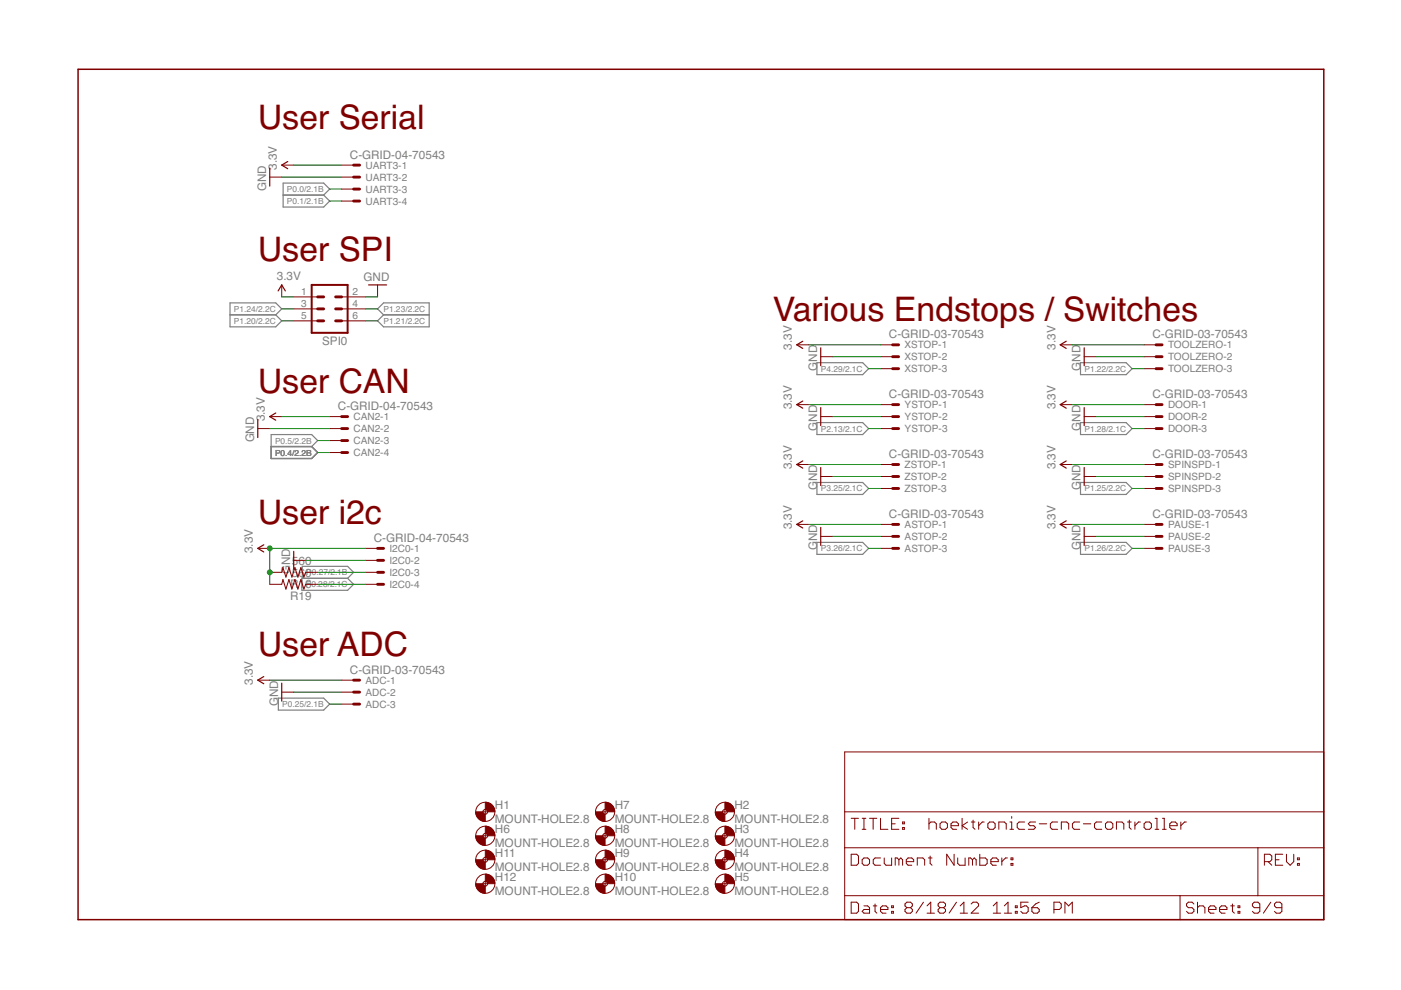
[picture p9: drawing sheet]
<svg xmlns="http://www.w3.org/2000/svg" width="297mm" height="210mm" viewBox="0 0 297 210" stroke-linecap="round" stroke-linejoin="round" font-family="sans-serif">
<defs><g id="words">
<g font-size="7.2" fill="#800000">
<text x="54.6" y="27.4">User Serial</text>
<text x="54.6" y="55.3">User SPI</text>
<text x="163.8" y="68">Various Endstops / Switches</text>
<text x="54.6" y="83.3">User CAN</text>
<text x="54.6" y="111.2">User i2c</text>
<text x="54.6" y="139.1">User ADC</text>
</g>
<g font-size="2.5" fill="#808080">
<text x="74.2" y="33.6">C-GRID-04-70543</text>
<text x="56.4" y="40.5" transform="rotate(-90 56.4 40.5)">GND</text>
<text x="58.7" y="36" transform="rotate(-90 58.7 36)">3.3V</text>
<text x="58.7" y="59.4">3.3V</text>
<text x="77.1" y="59.6">GND</text>
<text x="188.5" y="71.7">C-GRID-03-70543</text>
<text x="244.4" y="71.7">C-GRID-03-70543</text>
<text x="68.3" y="73.1">SPI0</text>
<text x="167.9" y="74.1" transform="rotate(-90 167.9 74.1)">3.3V</text>
<text x="173.2" y="76.7" transform="rotate(-90 173.2 76.7)">ND</text>
<text x="223.8" y="74.1" transform="rotate(-90 223.8 74.1)">3.3V</text>
<text x="229.1" y="76.7" transform="rotate(-90 229.1 76.7)">ND</text>
<text x="173.2" y="78.6" transform="rotate(-90 173.2 78.6)">G</text>
<text x="229.1" y="78.6" transform="rotate(-90 229.1 78.6)">G</text>
<text x="56.2" y="89.4" transform="rotate(-90 56.2 89.4)">3.3V</text>
<text x="71.7" y="86.9">C-GRID-04-70543</text>
<text x="167.9" y="86.8" transform="rotate(-90 167.9 86.8)">3.3V</text>
<text x="173.2" y="89.4" transform="rotate(-90 173.2 89.4)">ND</text>
<text x="188.5" y="84.4">C-GRID-03-70543</text>
<text x="223.8" y="86.8" transform="rotate(-90 223.8 86.8)">3.3V</text>
<text x="229.1" y="89.4" transform="rotate(-90 229.1 89.4)">ND</text>
<text x="244.4" y="84.4">C-GRID-03-70543</text>
<text x="53.9" y="93.8" transform="rotate(-90 53.9 93.8)">GND</text>
<text x="173.2" y="91.3" transform="rotate(-90 173.2 91.3)">G</text>
<text x="229.1" y="91.3" transform="rotate(-90 229.1 91.3)">G</text>
<text x="167.9" y="99.5" transform="rotate(-90 167.9 99.5)">3.3V</text>
<text x="188.5" y="97.1">C-GRID-03-70543</text>
<text x="223.8" y="99.5" transform="rotate(-90 223.8 99.5)">3.3V</text>
<text x="244.4" y="97.1">C-GRID-03-70543</text>
<text x="173.2" y="104" transform="rotate(-90 173.2 104)">G</text>
<text x="173.2" y="102.1" transform="rotate(-90 173.2 102.1)">ND</text>
<text x="229.1" y="104" transform="rotate(-90 229.1 104)">G</text>
<text x="229.1" y="102.1" transform="rotate(-90 229.1 102.1)">ND</text>
<text x="167.9" y="112.2" transform="rotate(-90 167.9 112.2)">3.3V</text>
<text x="188.5" y="109.8">C-GRID-03-70543</text>
<text x="223.8" y="112.2" transform="rotate(-90 223.8 112.2)">3.3V</text>
<text x="244.4" y="109.8">C-GRID-03-70543</text>
<text x="53.6" y="117.3" transform="rotate(-90 53.6 117.3)">3.3V</text>
<text x="61.9" y="119.8">560</text>
<text x="79.3" y="114.9">C-GRID-04-70543</text>
<text x="173.2" y="116.7" transform="rotate(-90 173.2 116.7)">G</text>
<text x="173.2" y="114.8" transform="rotate(-90 173.2 114.8)">ND</text>
<text x="229.1" y="116.7" transform="rotate(-90 229.1 116.7)">G</text>
<text x="229.1" y="114.8" transform="rotate(-90 229.1 114.8)">ND</text>
<text x="61.5" y="124.6">R1</text>
<text x="61.5" y="121.8" transform="rotate(-90 61.5 121.8)">GND</text>
<text x="61.9" y="122.4">56</text>
<text x="64.7" y="122.4">0</text>
<text x="64.7" y="124.6">6</text>
<text x="61.5" y="127.2">R19</text>
<text x="74.2" y="142.8">C-GRID-03-70543</text>
<text x="53.6" y="145.2" transform="rotate(-90 53.6 145.2)">3.3V</text>
<text x="59" y="149.7" transform="rotate(-90 59 149.7)">GND</text>
<text x="104.9" y="171.5">H1</text>
<text x="130.3" y="171.5">H7</text>
<text x="155.7" y="171.5">H2</text>
<text x="104.9" y="174.6">MOUNT-HOLE2.8</text>
<text x="104.9" y="179.7">MOUNT-HOLE2.8</text>
<text x="104.9" y="176.6">H6</text>
<text x="130.3" y="174.6">MOUNT-HOLE2.8</text>
<text x="130.3" y="179.7">MOUNT-HOLE2.8</text>
<text x="130.3" y="176.6">H8</text>
<text x="155.7" y="174.6">MOUNT-HOLE2.8</text>
<text x="155.7" y="179.7">MOUNT-HOLE2.8</text>
<text x="155.7" y="176.6">H3</text>
<text x="104.9" y="184.8">MOUNT-HOLE2.8</text>
<text x="104.9" y="181.7">H11</text>
<text x="130.3" y="184.8">MOUNT-HOLE2.8</text>
<text x="130.3" y="181.7">H9</text>
<text x="155.7" y="184.8">MOUNT-HOLE2.8</text>
<text x="155.7" y="181.7">H4</text>
<text x="104.9" y="189.8">MOUNT-HOLE2.8</text>
<text x="104.9" y="186.8">H12</text>
<text x="130.3" y="189.8">MOUNT-HOLE2.8</text>
<text x="130.3" y="186.8">H10</text>
<text x="155.7" y="189.8">MOUNT-HOLE2.8</text>
<text x="155.7" y="186.8">H5</text>
</g>
<g font-size="2.1" fill="#808080">
<text x="77.5" y="35.8">UART3-1</text>
<text x="77.5" y="38.3">UART3-2</text>
<text x="77.5" y="40.9">UART3-3</text>
<text x="77.5" y="43.4">UART3-4</text>
<text x="63.8" y="62.6">1</text>
<text x="63.8" y="65.1">3</text>
<text x="74.8" y="62.6">2</text>
<text x="74.8" y="65.1">4</text>
<text x="63.8" y="67.7">5</text>
<text x="74.8" y="67.7">6</text>
<text x="191.8" y="73.9">XSTOP-1</text>
<text x="191.8" y="76.4">XSTOP-2</text>
<text x="247.7" y="73.9">TOOLZERO-1</text>
<text x="247.7" y="76.4">TOOLZERO-2</text>
<text x="191.8" y="78.9">XSTOP-3</text>
<text x="247.7" y="78.9">TOOLZERO-3</text>
<text x="75" y="89.1">CAN2-1</text>
<text x="191.8" y="86.6">YSTOP-1</text>
<text x="191.8" y="89.1">YSTOP-2</text>
<text x="247.7" y="86.6">DOOR-1</text>
<text x="247.7" y="89.1">DOOR-2</text>
<text x="75" y="91.6">CAN2-2</text>
<text x="75" y="94.2">CAN2-3</text>
<text x="191.8" y="91.6">YSTOP-3</text>
<text x="247.7" y="91.6">DOOR-3</text>
<text x="75" y="96.7">CAN2-4</text>
<text x="191.8" y="99.3">ZSTOP-1</text>
<text x="191.8" y="101.8">ZSTOP-2</text>
<text x="247.7" y="99.3">SPINSPD-1</text>
<text x="247.7" y="101.8">SPINSPD-2</text>
<text x="191.8" y="104.3">ZSTOP-3</text>
<text x="247.7" y="104.3">SPINSPD-3</text>
<text x="191.8" y="112">ASTOP-1</text>
<text x="247.7" y="112">PAUSE-1</text>
<text x="82.6" y="117">I2C0-1</text>
<text x="82.6" y="119.6">I2C0-2</text>
<text x="191.8" y="114.5">ASTOP-2</text>
<text x="191.8" y="117">ASTOP-3</text>
<text x="247.7" y="114.5">PAUSE-2</text>
<text x="247.7" y="117">PAUSE-3</text>
<text x="82.6" y="122.1">I2C0-3</text>
<text x="82.6" y="124.6">I2C0-4</text>
<text x="77.5" y="145">ADC-1</text>
<text x="77.5" y="147.5">ADC-2</text>
<text x="77.5" y="150">ADC-3</text>
</g>
<g font-size="1.8" fill="#808080">
<text x="60.8" y="40.7">P0.0/2.1B</text>
<text x="60.8" y="43.3">P0.1/2.1B</text>
<text x="49.6" y="68.7">P1.20/2.2C</text>
<text x="49.6" y="66.1">P1.24/2.2C</text>
<text x="81.3" y="66.1">P1.23/2.2C</text>
<text x="81.3" y="68.7">P1.21/2.2C</text>
<text x="174" y="78.8">P4.29/2.1C</text>
<text x="229.9" y="78.8">P1.22/2.2C</text>
<text x="58.3" y="94">P0.5/2.2B</text>
<text x="174" y="91.5">P2.13/2.1C</text>
<text x="229.9" y="91.5">P1.28/2.1C</text>
<text x="58.3" y="96.6">P0.4/2.2B</text>
<text x="174" y="104.2">P3.25/2.1C</text>
<text x="229.9" y="104.2">P1.25/2.2C</text>
<text x="174" y="116.9">P3.26/2.1C</text>
<text x="229.9" y="116.9">P1.26/2.2C</text>
<text x="64.8" y="124.5">P0.28/2.1C</text>
<text x="64.9" y="122">P0.27/2.1B</text>
<text x="59.9" y="149.9">P0.25/2.1B</text>
</g>
</g></defs>
<g fill="#808080" stroke="#808080" stroke-width=".25">
<path d="M69.9 40.1l-1.3 1.3z"/>
<path d="M60 41.4h8.6z"/>
<path d="M68.6 38.8l1.3 1.3z"/>
<path d="M60 38.8h8.6z"/>
<path d="M60 38.8v2.6z"/>
<path d="M69.9 42.6l-1.3 1.3z"/>
<path d="M60 43.9h8.6z"/>
<path d="M68.6 41.4l1.3 1.2z"/>
<path d="M60 41.4v2.5z"/>
<path d="M69.9 149.3l-1.3 1.3z"/>
<path d="M59 150.6h9.6z"/>
<path d="M68.6 148l1.3 1.3z"/>
<path d="M59 148h9.6z"/>
<path d="M59 148v2.6z"/>
<path d="M75 121.3l-1.3 1.3z"/>
<path d="M64.1 122.6h9.6z"/>
<path d="M73.7 120.1l1.3 1.2z"/>
<path d="M64.1 120.1h9.6z"/>
<path d="M64.1 120.1v2.5z"/>
<path d="M75 123.9l-1.3 1.3z"/>
<path d="M64 125.2h9.7z"/>
<path d="M73.7 122.6l1.3 1.3z"/>
<path d="M64 122.6h9.7z"/>
<path d="M64 122.6v2.6z"/>
<path d="M67.4 95.9l-1.3 1.3z"/>
<path d="M57.5 97.2h8.6z"/>
<path d="M66.1 94.7l1.3 1.2z"/>
<path d="M57.5 94.7h8.6z"/>
<path d="M57.5 94.7v2.5z"/>
<path d="M67.4 93.4l-1.3 1.3z"/>
<path d="M66.1 92.1l1.3 1.3z"/>
<path d="M57.5 92.1h8.6z"/>
<path d="M57.5 92.1v2.6z"/>
<path d="M59.7 68l-1.2 1.3z"/>
<path d="M48.8 69.3h9.7z"/>
<path d="M58.5 66.8l1.2 1.2z"/>
<path d="M48.8 66.8h9.7z"/>
<path d="M48.8 66.8v2.5z"/>
<path d="M80.1 65.5l1.2-1.3z"/>
<path d="M81.3 64.2h9.7z"/>
<path d="M80.1 65.5l1.2 1.3z"/>
<path d="M81.3 66.8h9.7z"/>
<path d="M91 64.2v2.6z"/>
<path d="M80.1 68l1.2-1.2z"/>
<path d="M80.1 68l1.2 1.3z"/>
<path d="M81.3 69.3h9.7z"/>
<path d="M91 66.8v2.5z"/>
<path d="M59.7 65.5l-1.2 1.3z"/>
<path d="M58.5 64.2l1.2 1.3z"/>
<path d="M48.8 64.2h9.7z"/>
<path d="M48.8 64.2v2.6z"/>
<path d="M184.2 90.9l-1.3 1.2z"/>
<path d="M173.2 92.1h9.7z"/>
<path d="M182.9 89.6l1.3 1.3z"/>
<path d="M173.2 89.6h9.7z"/>
<path d="M173.2 89.6v2.5z"/>
<path d="M184.2 78.2l-1.3 1.2z"/>
<path d="M173.2 79.4h9.7z"/>
<path d="M182.9 76.9l1.3 1.3z"/>
<path d="M173.2 76.9h9.7z"/>
<path d="M173.2 76.9v2.5z"/>
<path d="M184.2 116.3l-1.3 1.2z"/>
<path d="M173.2 117.5h9.7z"/>
<path d="M182.9 115l1.3 1.3z"/>
<path d="M173.2 115h9.7z"/>
<path d="M173.2 115v2.5z"/>
<path d="M184.2 103.6l-1.3 1.2z"/>
<path d="M173.2 104.8h9.7z"/>
<path d="M182.9 102.3l1.3 1.3z"/>
<path d="M173.2 102.3h9.7z"/>
<path d="M173.2 102.3v2.5z"/>
<path d="M240 90.9l-1.2 1.2z"/>
<path d="M229.1 92.1h9.7z"/>
<path d="M238.8 89.6l1.2 1.3z"/>
<path d="M229.1 89.6h9.7z"/>
<path d="M229.1 89.6v2.5z"/>
<path d="M240 78.2l-1.2 1.2z"/>
<path d="M229.1 79.4h9.7z"/>
<path d="M238.8 76.9l1.2 1.3z"/>
<path d="M229.1 76.9h9.7z"/>
<path d="M229.1 76.9v2.5z"/>
<path d="M240 116.3l-1.2 1.2z"/>
<path d="M229.1 117.5h9.7z"/>
<path d="M238.8 115l1.2 1.3z"/>
<path d="M229.1 115h9.7z"/>
<path d="M229.1 115v2.5z"/>
<path d="M240 103.6l-1.2 1.2z"/>
<path d="M229.1 104.8h9.7z"/>
<path d="M238.8 102.3l1.2 1.3z"/>
<path d="M229.1 102.3h9.7z"/>
<path d="M229.1 102.3v2.5z"/>
</g>
<g fill="#800000" stroke="#800000" stroke-width=".32">
<path d="M16.6 14.7v180.3z"/>
<path d="M16.6 195h264.1z"/>
<path d="M280.7 14.7v180.3z"/>
<path d="M16.6 14.7h264.1z"/>
</g>
<g fill="#800000" stroke="#800000" stroke-width=".21">
<path d="M179.1 195h71.1z"/>
<path d="M266.7 179.7h14z"/>
<path d="M179.1 189.9v5.1z"/>
<path d="M180.5 191.3v2.3z"/>
<path d="M180.5 193.6h1.1z"/>
<path d="M181.6 193.6l.4-.4z"/>
<path d="M182 191.7v1.5z"/>
<path d="M181.6 191.3l.4 .4z"/>
<path d="M180.5 191.3h1.1z"/>
<path d="M183.2 192.1h.8z"/>
<path d="M184 192.1l.4 .3z"/>
<path d="M184.4 192.4v1.2z"/>
<path d="M183.2 193.6h1.2z"/>
<path d="M182.8 193.2l.4 .4z"/>
<path d="M183.2 192.8l-.4 .4z"/>
<path d="M183.2 192.8h1.2z"/>
<path d="M185.5 191.7v1.5z"/>
<path d="M185.5 193.2l.4 .4z"/>
<path d="M185.1 192.1h.8z"/>
<path d="M187.1 193.6h.8z"/>
<path d="M186.7 193.2l.4 .4z"/>
<path d="M186.7 192.4v.8z"/>
<path d="M186.7 192.4l.4-.3z"/>
<path d="M187.1 192.1h.8z"/>
<path d="M187.9 192.1l.4 .3z"/>
<path d="M188.3 192.4v.4z"/>
<path d="M186.7 192.8h1.6z"/>
<path d="M189 192.1h.4z"/>
<path d="M189.4 192.1v.3z"/>
<path d="M189 192.4h.4z"/>
<path d="M189 192.1v.3z"/>
<path d="M189 193.2h.4z"/>
<path d="M189.4 193.2v.4z"/>
<path d="M189 193.6h.4z"/>
<path d="M189 193.2v.4z"/>
<path d="M191.9 191.7l.4-.4z"/>
<path d="M192.3 191.3h.8z"/>
<path d="M193.1 191.3l.3 .4z"/>
<path d="M193.4 191.7v.4z"/>
<path d="M193.4 192.1l-.3 .3z"/>
<path d="M193.1 192.4l.3 .4z"/>
<path d="M193.4 192.8v.4z"/>
<path d="M193.4 193.2l-.3 .4z"/>
<path d="M192.3 193.6h.8z"/>
<path d="M191.9 193.2l.4 .4z"/>
<path d="M191.9 192.8v.4z"/>
<path d="M191.9 192.8l.4-.4z"/>
<path d="M191.9 192.1l.4 .3z"/>
<path d="M191.9 191.7v.4z"/>
<path d="M192.3 192.4h.8z"/>
<path d="M195.8 191.3l-1.6 2.3z"/>
<path d="M196.6 192.1l.7-.8z"/>
<path d="M197.3 191.3v2.3z"/>
<path d="M196.6 193.6h1.5z"/>
<path d="M198.9 191.7l.4-.4z"/>
<path d="M199.3 191.3h.8z"/>
<path d="M200.1 191.3l.4 .4z"/>
<path d="M200.5 191.7v.4z"/>
<path d="M200.1 192.4l.4-.3z"/>
<path d="M200.1 192.4l.4 .4z"/>
<path d="M200.5 192.8v.4z"/>
<path d="M200.1 193.6l.4-.4z"/>
<path d="M199.3 193.6h.8z"/>
<path d="M198.9 193.2l.4 .4z"/>
<path d="M198.9 192.8v.4z"/>
<path d="M198.9 192.8l.4-.4z"/>
<path d="M198.9 192.1l.4 .3z"/>
<path d="M198.9 191.7v.4z"/>
<path d="M199.3 192.4h.8z"/>
<path d="M202.8 191.3l-1.6 2.3z"/>
<path d="M203.6 192.1l.8-.8z"/>
<path d="M204.4 191.3v2.3z"/>
<path d="M203.6 193.6h1.5z"/>
<path d="M205.9 193.6h1.6z"/>
<path d="M205.9 193.6l1.6-1.5z"/>
<path d="M207.5 191.7v.4z"/>
<path d="M207.1 191.3l.4 .4z"/>
<path d="M206.3 191.3h.8z"/>
<path d="M205.9 191.7l.4-.4z"/>
<path d="M210.6 192.1l.8-.8z"/>
<path d="M211.4 191.3v2.3z"/>
<path d="M210.6 193.6h1.6z"/>
<path d="M212.9 192.1l.8-.8z"/>
<path d="M213.7 191.3v2.3z"/>
<path d="M212.9 193.6h1.6z"/>
<path d="M215.3 192.1h.4z"/>
<path d="M215.7 192.1v.3z"/>
<path d="M215.3 192.4h.4z"/>
<path d="M215.3 192.1v.3z"/>
<path d="M215.3 193.2h.4z"/>
<path d="M215.7 193.2v.4z"/>
<path d="M215.3 193.6h.4z"/>
<path d="M215.3 193.2v.4z"/>
<path d="M216.4 191.3h1.6z"/>
<path d="M216.4 191.3v1.1z"/>
<path d="M216.4 192.4l.8-.3z"/>
<path d="M217.2 192.1h.4z"/>
<path d="M217.6 192.1l.4 .3z"/>
<path d="M218 192.4v.8z"/>
<path d="M217.6 193.6l.4-.4z"/>
<path d="M216.8 193.6h.8z"/>
<path d="M216.4 193.2l.4 .4z"/>
<path d="M219.6 191.7l.7-.4z"/>
<path d="M219.6 191.7l-.8 .7z"/>
<path d="M218.8 192.4v.8z"/>
<path d="M218.8 193.2l.4 .4z"/>
<path d="M219.2 193.6h.7z"/>
<path d="M219.9 193.6l.4-.4z"/>
<path d="M220.3 192.8v.4z"/>
<path d="M219.9 192.4l.4 .4z"/>
<path d="M218.8 192.4h1.1z"/>
<path d="M223.5 191.3v2.3z"/>
<path d="M223.5 191.3h1.1z"/>
<path d="M224.6 191.3l.4 .4z"/>
<path d="M225 191.7v.7z"/>
<path d="M225 192.4l-.4 .4z"/>
<path d="M223.5 192.8h1.1z"/>
<path d="M225.8 191.3v2.3z"/>
<path d="M225.8 191.3l.8 .8z"/>
<path d="M226.6 192.1l.8-.8z"/>
<path d="M227.4 191.3v2.3z"/>
<path d="M179.1 189.9h71.1z"/>
<path d="M179.1 179.7v10.2z"/>
<path d="M280.7 179.7v10.2z"/>
<path d="M250.2 189.9v5.1z"/>
<path d="M250.2 189.9h16.5z"/>
<path d="M250.2 195h30.5z"/>
<path d="M252.7 191.3l.4 .4z"/>
<path d="M251.9 191.3h.8z"/>
<path d="M251.9 191.3l-.3 .4z"/>
<path d="M251.6 191.7v.4z"/>
<path d="M251.6 192.1l.3 .3z"/>
<path d="M251.9 192.4h.8z"/>
<path d="M252.7 192.4l.4 .4z"/>
<path d="M253.1 192.8v.4z"/>
<path d="M252.7 193.6l.4-.4z"/>
<path d="M251.9 193.6h.8z"/>
<path d="M251.6 193.2l.3 .4z"/>
<path d="M253.9 191.3v2.3z"/>
<path d="M253.9 192.4l.4-.3z"/>
<path d="M254.3 192.1h.8z"/>
<path d="M255.1 192.1l.4 .3z"/>
<path d="M255.5 192.4v1.2z"/>
<path d="M256.6 193.6h.8z"/>
<path d="M256.2 193.2l.4 .4z"/>
<path d="M256.2 192.4v.8z"/>
<path d="M256.2 192.4l.4-.3z"/>
<path d="M256.6 192.1h.8z"/>
<path d="M257.4 192.1l.4 .3z"/>
<path d="M257.8 192.4v.4z"/>
<path d="M256.2 192.8h1.6z"/>
<path d="M259 193.6h.8z"/>
<path d="M258.6 193.2l.4 .4z"/>
<path d="M258.6 192.4v.8z"/>
<path d="M258.6 192.4l.4-.3z"/>
<path d="M259 192.1h.8z"/>
<path d="M259.8 192.1l.3 .3z"/>
<path d="M260.1 192.4v.4z"/>
<path d="M258.6 192.8h1.5z"/>
<path d="M261.3 191.7v1.5z"/>
<path d="M261.3 193.2l.4 .4z"/>
<path d="M260.9 192.1h.8z"/>
<path d="M262.5 192.1h.4z"/>
<path d="M262.9 192.1v.3z"/>
<path d="M262.5 192.4h.4z"/>
<path d="M262.5 192.1v.3z"/>
<path d="M262.5 193.2h.4z"/>
<path d="M262.9 193.2v.4z"/>
<path d="M262.5 193.6h.4z"/>
<path d="M262.5 193.2v.4z"/>
<path d="M265.5 193.2l.4 .4z"/>
<path d="M265.9 193.6h.8z"/>
<path d="M266.7 193.6l.4-.4z"/>
<path d="M267.1 191.7v1.5z"/>
<path d="M266.7 191.3l.4 .4z"/>
<path d="M265.9 191.3h.8z"/>
<path d="M265.9 191.3l-.4 .4z"/>
<path d="M265.5 191.7v.4z"/>
<path d="M265.5 192.1l.4 .3z"/>
<path d="M265.9 192.4h1.2z"/>
<path d="M269.4 191.3l-1.5 2.3z"/>
<path d="M270.2 193.2l.4 .4z"/>
<path d="M270.6 193.6h.8z"/>
<path d="M271.4 193.6l.4-.4z"/>
<path d="M271.8 191.7v1.5z"/>
<path d="M271.4 191.3l.4 .4z"/>
<path d="M270.6 191.3h.8z"/>
<path d="M270.6 191.3l-.4 .4z"/>
<path d="M270.2 191.7v.4z"/>
<path d="M270.2 192.1l.4 .3z"/>
<path d="M270.6 192.4h1.2z"/>
<path d="M268.1 181.1v2.4z"/>
<path d="M268.1 181.1h1.1z"/>
<path d="M269.2 181.1l.4 .4z"/>
<path d="M269.6 181.5v.8z"/>
<path d="M269.6 182.3l-.4 .4z"/>
<path d="M268.1 182.7h1.1z"/>
<path d="M268.9 182.7l.7 .8z"/>
<path d="M270.4 181.1h1.6z"/>
<path d="M270.4 181.1v2.4z"/>
<path d="M270.4 183.5h1.6z"/>
<path d="M270.4 182.3h.8z"/>
<path d="M272.8 181.1v1.6z"/>
<path d="M272.8 182.7l.7 .8z"/>
<path d="M273.5 183.5l.8-.8z"/>
<path d="M274.3 181.1v1.6z"/>
<path d="M275.1 181.9h.4z"/>
<path d="M275.5 181.9v.4z"/>
<path d="M275.1 182.3h.4z"/>
<path d="M275.1 181.9v.4z"/>
<path d="M275.1 183.1h.4z"/>
<path d="M275.5 183.1v.4z"/>
<path d="M275.1 183.5h.4z"/>
<path d="M275.1 183.1v.4z"/>
<path d="M266.7 179.7v10.2z"/>
<path d="M179.1 179.7h87.6z"/>
<path d="M266.7 189.9h14z"/>
<path d="M280.7 189.9v5.1z"/>
<path d="M179.1 172.1v7.6z"/>
<path d="M179.1 159.4h101.6z"/>
<path d="M280.7 159.4v12.7z"/>
<path d="M179.1 172.1h101.6z"/>
<path d="M179.1 159.4v12.7z"/>
<path d="M280.7 172.1v7.6z"/>
<path d="M181.2 173.5v2.3z"/>
<path d="M180.5 173.5h1.5z"/>
<path d="M182.8 175.8h.8z"/>
<path d="M183.2 173.5v2.3z"/>
<path d="M182.8 173.5h.8z"/>
<path d="M185.1 173.5v2.3z"/>
<path d="M184.4 173.5h1.5z"/>
<path d="M186.7 173.5v2.3z"/>
<path d="M186.7 175.8h1.6z"/>
<path d="M189 173.5h1.6z"/>
<path d="M189 173.5v2.3z"/>
<path d="M189 175.8h1.6z"/>
<path d="M189 174.7h.8z"/>
<path d="M191.4 174.3h.3z"/>
<path d="M191.7 174.3v.4z"/>
<path d="M191.4 174.7h.3z"/>
<path d="M191.4 174.3v.4z"/>
<path d="M191.4 175.5h.3z"/>
<path d="M191.7 175.5v.3z"/>
<path d="M191.4 175.8h.3z"/>
<path d="M191.4 175.5v.3z"/>
<path d="M180.5 181.1v2.4z"/>
<path d="M180.5 183.5h1.1z"/>
<path d="M181.6 183.5l.4-.4z"/>
<path d="M182 181.5v1.6z"/>
<path d="M181.6 181.1l.4 .4z"/>
<path d="M180.5 181.1h1.1z"/>
<path d="M183.2 183.5h.8z"/>
<path d="M184 183.5l.4-.4z"/>
<path d="M184.4 182.3v.8z"/>
<path d="M184 181.9l.4 .4z"/>
<path d="M183.2 181.9h.8z"/>
<path d="M183.2 181.9l-.4 .4z"/>
<path d="M182.8 182.3v.8z"/>
<path d="M182.8 183.1l.4 .4z"/>
<path d="M185.5 181.9h1.2z"/>
<path d="M185.5 181.9l-.4 .4z"/>
<path d="M185.1 182.3v.8z"/>
<path d="M185.1 183.1l.4 .4z"/>
<path d="M185.5 183.5h1.2z"/>
<path d="M187.5 181.9v1.2z"/>
<path d="M187.5 183.1l.4 .4z"/>
<path d="M187.9 183.5h1.1z"/>
<path d="M189 181.9v1.6z"/>
<path d="M189.8 181.9v1.6z"/>
<path d="M189.8 181.9h.4z"/>
<path d="M190.2 181.9l.4 .4z"/>
<path d="M190.6 182.3v1.2z"/>
<path d="M190.6 182.3l.4-.4z"/>
<path d="M191 181.9l.4 .4z"/>
<path d="M191.4 182.3v1.2z"/>
<path d="M192.5 183.5h.8z"/>
<path d="M192.2 183.1l.3 .4z"/>
<path d="M192.2 182.3v.8z"/>
<path d="M192.2 182.3l.3-.4z"/>
<path d="M192.5 181.9h.8z"/>
<path d="M193.3 181.9l.4 .4z"/>
<path d="M193.7 182.3v.4z"/>
<path d="M192.2 182.7h1.5z"/>
<path d="M194.5 181.9v1.6z"/>
<path d="M194.5 181.9h1.2z"/>
<path d="M195.7 181.9l.3 .4z"/>
<path d="M196 182.3v1.2z"/>
<path d="M197.2 181.5v1.6z"/>
<path d="M197.2 183.1l.4 .4z"/>
<path d="M196.8 181.9h.8z"/>
<path d="M200.7 181.1v2.4z"/>
<path d="M200.7 181.1l1.6 2.4z"/>
<path d="M202.3 181.1v2.4z"/>
<path d="M203.1 181.9v1.2z"/>
<path d="M203.1 183.1l.4 .4z"/>
<path d="M203.5 183.5h1.1z"/>
<path d="M204.6 181.9v1.6z"/>
<path d="M205.4 181.9v1.6z"/>
<path d="M205.4 181.9h.4z"/>
<path d="M205.8 181.9l.4 .4z"/>
<path d="M206.2 182.3v1.2z"/>
<path d="M206.2 182.3l.4-.4z"/>
<path d="M206.6 181.9l.4 .4z"/>
<path d="M207 182.3v1.2z"/>
<path d="M207.7 181.1v2.4z"/>
<path d="M207.7 183.5h1.2z"/>
<path d="M208.9 183.5l.4-.4z"/>
<path d="M209.3 182.3v.8z"/>
<path d="M208.9 181.9l.4 .4z"/>
<path d="M207.7 181.9h1.2z"/>
<path d="M210.5 183.5h.7z"/>
<path d="M210.1 183.1l.4 .4z"/>
<path d="M210.1 182.3v.8z"/>
<path d="M210.1 182.3l.4-.4z"/>
<path d="M210.5 181.9h.7z"/>
<path d="M211.2 181.9l.4 .4z"/>
<path d="M211.6 182.3v.4z"/>
<path d="M210.1 182.7h1.5z"/>
<path d="M212.4 181.9v1.6z"/>
<path d="M212.4 182.7l.8-.8z"/>
<path d="M213.2 181.9h.4z"/>
<path d="M214.4 181.9h.4z"/>
<path d="M214.8 181.9v.4z"/>
<path d="M214.4 182.3h.4z"/>
<path d="M214.4 181.9v.4z"/>
<path d="M214.4 183.1h.4z"/>
<path d="M214.8 183.1v.4z"/>
<path d="M214.4 183.5h.4z"/>
<path d="M214.4 183.1v.4z"/>
<path d="M197 173.5v2.3z"/>
<path d="M197 174.7l.4-.4z"/>
<path d="M197.4 174.3h.7z"/>
<path d="M198.1 174.3l.4 .4z"/>
<path d="M198.5 174.7v1.1z"/>
<path d="M199.7 175.8h.8z"/>
<path d="M200.5 175.8l.4-.3z"/>
<path d="M200.9 174.7v.8z"/>
<path d="M200.5 174.3l.4 .4z"/>
<path d="M199.7 174.3h.8z"/>
<path d="M199.7 174.3l-.4 .4z"/>
<path d="M199.3 174.7v.8z"/>
<path d="M199.3 175.5l.4 .3z"/>
<path d="M202 175.8h.8z"/>
<path d="M201.6 175.5l.4 .3z"/>
<path d="M201.6 174.7v.8z"/>
<path d="M201.6 174.7l.4-.4z"/>
<path d="M202 174.3h.8z"/>
<path d="M202.8 174.3l.4 .4z"/>
<path d="M203.2 174.7v.4z"/>
<path d="M201.6 175.1h1.6z"/>
<path d="M204 173.5v2.3z"/>
<path d="M204 175.1l1.1 .7z"/>
<path d="M204 175.1l1.1-.8z"/>
<path d="M206.3 173.9v1.6z"/>
<path d="M206.3 175.5l.4 .3z"/>
<path d="M205.9 174.3h.8z"/>
<path d="M207.5 174.3v1.5z"/>
<path d="M208.3 174.3l-.8 .8z"/>
<path d="M208.3 174.3h.4z"/>
<path d="M209.8 175.8h.8z"/>
<path d="M210.6 175.8l.4-.3z"/>
<path d="M211 174.7v.8z"/>
<path d="M210.6 174.3l.4 .4z"/>
<path d="M209.8 174.3h.8z"/>
<path d="M209.8 174.3l-.4 .4z"/>
<path d="M209.4 174.7v.8z"/>
<path d="M209.4 175.5l.4 .3z"/>
<path d="M211.8 174.3v1.5z"/>
<path d="M211.8 174.3h1.1z"/>
<path d="M212.9 174.3l.4 .4z"/>
<path d="M213.3 174.7v1.1z"/>
<path d="M214.1 174.3h.4z"/>
<path d="M214.5 174.3v1.5z"/>
<path d="M214.1 175.8h.8z"/>
<path d="M214.5 173.1v.4z"/>
<path d="M216.1 174.3h1.1z"/>
<path d="M215.7 174.7l.4-.4z"/>
<path d="M215.7 174.7v.8z"/>
<path d="M215.7 175.5l.4 .3z"/>
<path d="M216.1 175.8h1.1z"/>
<path d="M218 175.8h1.2z"/>
<path d="M219.2 175.8l.4-.3z"/>
<path d="M219.2 175.1l.4 .4z"/>
<path d="M218.4 175.1h.8z"/>
<path d="M218 174.7l.4 .4z"/>
<path d="M218 174.7l.4-.4z"/>
<path d="M218.4 174.3h1.2z"/>
<path d="M220.3 174.7h1.6z"/>
<path d="M223.1 174.3h1.1z"/>
<path d="M223.1 174.3l-.4 .4z"/>
<path d="M222.7 174.7v.8z"/>
<path d="M222.7 175.5l.4 .3z"/>
<path d="M223.1 175.8h1.1z"/>
<path d="M225 174.3v1.5z"/>
<path d="M225 174.3h1.2z"/>
<path d="M226.2 174.3l.4 .4z"/>
<path d="M226.6 174.7v1.1z"/>
<path d="M227.8 174.3h1.1z"/>
<path d="M227.8 174.3l-.4 .4z"/>
<path d="M227.4 174.7v.8z"/>
<path d="M227.4 175.5l.4 .3z"/>
<path d="M227.8 175.8h1.1z"/>
<path d="M229.7 174.7h1.6z"/>
<path d="M232.4 174.3h1.2z"/>
<path d="M232.4 174.3l-.3 .4z"/>
<path d="M232.1 174.7v.8z"/>
<path d="M232.1 175.5l.3 .3z"/>
<path d="M232.4 175.8h1.2z"/>
<path d="M234.8 175.8h.7z"/>
<path d="M235.5 175.8l.4-.3z"/>
<path d="M235.9 174.7v.8z"/>
<path d="M235.5 174.3l.4 .4z"/>
<path d="M234.8 174.3h.7z"/>
<path d="M234.8 174.3l-.4 .4z"/>
<path d="M234.4 174.7v.8z"/>
<path d="M234.4 175.5l.4 .3z"/>
<path d="M236.7 174.3v1.5z"/>
<path d="M236.7 174.3h1.2z"/>
<path d="M237.9 174.3l.4 .4z"/>
<path d="M238.3 174.7v1.1z"/>
<path d="M239.4 173.9v1.6z"/>
<path d="M239.4 175.5l.4 .3z"/>
<path d="M239.1 174.3h.7z"/>
<path d="M240.6 174.3v1.5z"/>
<path d="M241.4 174.3l-.8 .8z"/>
<path d="M241.4 174.3h.4z"/>
<path d="M243 175.8h.7z"/>
<path d="M243.7 175.8l.4-.3z"/>
<path d="M244.1 174.7v.8z"/>
<path d="M243.7 174.3l.4 .4z"/>
<path d="M243 174.3h.7z"/>
<path d="M243 174.3l-.4 .4z"/>
<path d="M242.6 174.7v.8z"/>
<path d="M242.6 175.5l.4 .3z"/>
<path d="M244.9 173.5h.4z"/>
<path d="M245.3 173.5v2.3z"/>
<path d="M244.9 175.8h.8z"/>
<path d="M246.5 173.5h.3z"/>
<path d="M246.8 173.5v2.3z"/>
<path d="M246.5 175.8h.7z"/>
<path d="M248.4 175.8h.8z"/>
<path d="M248 175.5l.4 .3z"/>
<path d="M248 174.7v.8z"/>
<path d="M248 174.7l.4-.4z"/>
<path d="M248.4 174.3h.8z"/>
<path d="M249.2 174.3l.4 .4z"/>
<path d="M249.6 174.7v.4z"/>
<path d="M248 175.1h1.6z"/>
<path d="M250.4 174.3v1.5z"/>
<path d="M250.4 175.1l.7-.8z"/>
<path d="M251.1 174.3h.4z"/>
<path d="M72.4 35h2.6z"/>
<path d="M72.4 37.5h2.6z"/>
<path d="M72.4 40.1h2.6z"/>
<path d="M72.4 42.6h2.6z"/>
<path d="M62.3 62.9h5.1z"/>
<path d="M72.4 62.9h5.1z"/>
<path d="M62.3 65.5h5.1z"/>
<path d="M72.4 65.5h5.1z"/>
<path d="M62.3 68h5.1z"/>
<path d="M72.4 68h5.1z"/>
<path d="M59.7 35h2.6z"/>
<path d="M57.2 37.5h2.5z"/>
<path d="M59.7 60.4v2.5z"/>
<path d="M80.1 60.4v2.5z"/>
<path d="M69.9 88.3h2.5z"/>
<path d="M69.9 90.9h2.5z"/>
<path d="M69.9 93.4h2.5z"/>
<path d="M69.9 95.9h2.5z"/>
<path d="M57.2 88.3h2.5z"/>
<path d="M54.7 90.9h2.5z"/>
<path d="M77.5 116.3h2.6z"/>
<path d="M77.5 118.8h2.6z"/>
<path d="M77.5 121.3h2.6z"/>
<path d="M77.5 123.9h2.6z"/>
<path d="M54.7 116.3h2.5z"/>
<path d="M62.3 118.8h2.5z"/>
<path d="M72.4 144.2h2.6z"/>
<path d="M72.4 146.7h2.6z"/>
<path d="M72.4 149.3h2.6z"/>
<path d="M54.7 144.2h2.5z"/>
<path d="M59.7 146.7h2.6z"/>
<path d="M57.2 121.3h2.5z"/>
<path d="M64.8 121.3h2.6z"/>
<path d="M64.8 121.3l-.4 1.1z"/>
<path d="M63.8 120.3l.6 2.1z"/>
<path d="M63.8 120.3l-.6 2.1z"/>
<path d="M62.5 120.3l.7 2.1z"/>
<path d="M62.5 120.3l-.6 2.1z"/>
<path d="M61.3 120.3l.6 2.1z"/>
<path d="M61.3 120.3l-.7 2.1z"/>
<path d="M60 120.3l.6 2.1z"/>
<path d="M60 120.3l-.3 1z"/>
<path d="M57.2 123.9h2.5z"/>
<path d="M64.8 123.9h2.6z"/>
<path d="M64.8 123.9l-.4 1z"/>
<path d="M63.8 122.9l.6 2z"/>
<path d="M63.8 122.9l-.6 2z"/>
<path d="M62.5 122.9l.7 2z"/>
<path d="M62.5 122.9l-.6 2z"/>
<path d="M61.3 122.9l.6 2z"/>
<path d="M61.3 122.9l-.7 2z"/>
<path d="M60 122.9l.6 2z"/>
<path d="M60 122.9l-.3 1z"/>
<path d="M186.7 73.1h2.6z"/>
<path d="M186.7 75.6h2.6z"/>
<path d="M186.7 78.2h2.6z"/>
<path d="M168.9 73.1h2.6z"/>
<path d="M174 75.6h2.6z"/>
<path d="M186.7 85.8h2.6z"/>
<path d="M186.7 88.3h2.6z"/>
<path d="M186.7 90.9h2.6z"/>
<path d="M168.9 85.8h2.6z"/>
<path d="M174 88.3h2.6z"/>
<path d="M186.7 98.5h2.6z"/>
<path d="M186.7 101h2.6z"/>
<path d="M186.7 103.6h2.6z"/>
<path d="M168.9 98.5h2.6z"/>
<path d="M174 101h2.6z"/>
<path d="M186.7 111.2h2.6z"/>
<path d="M186.7 113.7h2.6z"/>
<path d="M186.7 116.3h2.6z"/>
<path d="M168.9 111.2h2.6z"/>
<path d="M174 113.7h2.6z"/>
<path d="M242.6 73.1h2.5z"/>
<path d="M242.6 75.6h2.5z"/>
<path d="M242.6 78.2h2.5z"/>
<path d="M224.8 73.1h2.5z"/>
<path d="M229.9 75.6h2.5z"/>
<path d="M242.6 85.8h2.5z"/>
<path d="M242.6 88.3h2.5z"/>
<path d="M242.6 90.9h2.5z"/>
<path d="M224.8 85.8h2.5z"/>
<path d="M229.9 88.3h2.5z"/>
<path d="M242.6 98.5h2.5z"/>
<path d="M242.6 101h2.5z"/>
<path d="M242.6 103.6h2.5z"/>
<path d="M224.8 98.5h2.5z"/>
<path d="M229.9 101h2.5z"/>
<path d="M242.6 111.2h2.5z"/>
<path d="M242.6 113.7h2.5z"/>
<path d="M242.6 116.3h2.5z"/>
<path d="M224.8 111.2h2.5z"/>
<path d="M229.9 113.7h2.5z"/>
<path d="M102.4 172.1h1z"/>
<path d="M102.9 171.6v1z"/>
<path d="M153.2 172.1h1z"/>
<path d="M153.7 171.6v1z"/>
<path d="M153.2 177.2h1z"/>
<path d="M153.7 176.7v1z"/>
<path d="M153.2 182.3h1z"/>
<path d="M153.7 181.8v1z"/>
<path d="M153.2 187.4h1z"/>
<path d="M153.7 186.9v1z"/>
<path d="M102.4 177.2h1z"/>
<path d="M102.9 176.7v1z"/>
<path d="M127.8 172.1h1z"/>
<path d="M128.3 171.6v1z"/>
<path d="M127.8 177.2h1z"/>
<path d="M128.3 176.7v1z"/>
<path d="M127.8 182.3h1z"/>
<path d="M128.3 181.8v1z"/>
<path d="M127.8 187.4h1z"/>
<path d="M128.3 186.9v1z"/>
<path d="M102.4 182.3h1z"/>
<path d="M102.9 181.8v1z"/>
<path d="M102.4 187.4h1z"/>
<path d="M102.9 186.9v1z"/>
<path d="M102.9 170.1a2 2 0 0 1 2 2h-1.5l-.1-.3-.4-.2z" fill-rule="evenodd"/>
<path d="M100.9 172.1h1.5l.2 .5h.3v1.6a2 2 0 0 1-2-2.1z" fill-rule="evenodd"/>
<path d="M153.7 170.1a2.04 2.04 0 0 1 2 2h-1.5l-.2-.4-.3-.1z" fill-rule="evenodd"/>
<path d="M151.7 172.1h1.5l.2 .5h.3v1.6a2 2 0 0 1-2-2.1z" fill-rule="evenodd"/>
<path d="M153.7 175.2a2.04 2.04 0 0 1 2 2h-1.5l-.2-.4-.3-.1z" fill-rule="evenodd"/>
<path d="M151.7 177.2h1.5l.2 .4 .3 .1v1.5a2 2 0 0 1-2-2z" fill-rule="evenodd"/>
<path d="M153.7 180.3a2.04 2.04 0 0 1 2 2h-1.5l-.2-.4-.3-.1z" fill-rule="evenodd"/>
<path d="M151.7 182.3h1.5l.2 .4 .3 .1v1.5a2 2 0 0 1-2-2z" fill-rule="evenodd"/>
<path d="M153.7 185.3a2.04 2.04 0 0 1 2 2.1h-1.5l-.2-.4-.3-.1z" fill-rule="evenodd"/>
<path d="M151.7 187.4h1.5l.2 .4 .3 .1v1.5a2 2 0 0 1-2-2z" fill-rule="evenodd"/>
<path d="M102.9 175.2a2 2 0 0 1 2 2h-1.5l-.1-.3-.4-.2z" fill-rule="evenodd"/>
<path d="M100.9 177.2h1.5l.2 .4 .3 .1v1.5a2 2 0 0 1-2-2z" fill-rule="evenodd"/>
<path d="M128.3 170.1a2.04 2.04 0 0 1 2 2h-1.5l-.1-.3-.4-.2z" fill-rule="evenodd"/>
<path d="M126.3 172.1h1.5l.2 .5h.3v1.6a2 2 0 0 1-2-2.1z" fill-rule="evenodd"/>
<path d="M128.3 175.2a2.04 2.04 0 0 1 2 2h-1.5l-.1-.3-.4-.2z" fill-rule="evenodd"/>
<path d="M126.3 177.2h1.5l.2 .4 .3 .1v1.5a2 2 0 0 1-2-2z" fill-rule="evenodd"/>
<path d="M128.3 180.3a2.04 2.04 0 0 1 2 2h-1.5l-.1-.3-.4-.2z" fill-rule="evenodd"/>
<path d="M126.3 182.3h1.5l.2 .4 .3 .1v1.5a2 2 0 0 1-2-2z" fill-rule="evenodd"/>
<path d="M128.3 185.3a2.04 2.04 0 0 1 2 2.1h-1.5l-.1-.3-.4-.2z" fill-rule="evenodd"/>
<path d="M126.3 187.4h1.5l.2 .4 .3 .1v1.5a2 2 0 0 1-2-2z" fill-rule="evenodd"/>
<path d="M102.9 180.3a2 2 0 0 1 2 2h-1.5l-.1-.3-.4-.2z" fill-rule="evenodd"/>
<path d="M100.9 182.3h1.5l.2 .4 .3 .1v1.5a2 2 0 0 1-2-2z" fill-rule="evenodd"/>
<path d="M102.9 185.3a2 2 0 0 1 2 2.1h-1.5l-.1-.3-.4-.2z" fill-rule="evenodd"/>
<path d="M100.9 187.4h1.5l.2 .4 .3 .1v1.5a2 2 0 0 1-2-2z" fill-rule="evenodd"/>
</g>
<g fill="#800000" stroke="#800000" stroke-width=".61">
<path d="M75 35h1.2z"/>
<path d="M75 37.5h1.2z"/>
<path d="M75 40.1h1.2z"/>
<path d="M75 42.6h1.2z"/>
<path d="M67.4 68h1.2z"/>
<path d="M67.4 65.5h1.2z"/>
<path d="M67.4 62.9h1.2z"/>
<path d="M71.2 68h1.2z"/>
<path d="M71.2 65.5h1.2z"/>
<path d="M71.2 62.9h1.2z"/>
<path d="M72.4 88.3h1.3z"/>
<path d="M72.4 90.9h1.3z"/>
<path d="M72.4 93.4h1.3z"/>
<path d="M72.4 95.9h1.3z"/>
<path d="M80.1 116.3h1.2z"/>
<path d="M80.1 118.8h1.2z"/>
<path d="M80.1 121.3h1.2z"/>
<path d="M80.1 123.9h1.2z"/>
<path d="M75 144.2h1.2z"/>
<path d="M75 146.7h1.2z"/>
<path d="M75 149.3h1.2z"/>
<path d="M189.3 73.1h1.2z"/>
<path d="M189.3 75.6h1.2z"/>
<path d="M189.3 78.2h1.2z"/>
<path d="M189.3 85.8h1.2z"/>
<path d="M189.3 88.3h1.2z"/>
<path d="M189.3 90.9h1.2z"/>
<path d="M189.3 98.5h1.2z"/>
<path d="M189.3 101h1.2z"/>
<path d="M189.3 103.6h1.2z"/>
<path d="M189.3 111.2h1.2z"/>
<path d="M189.3 113.7h1.2z"/>
<path d="M189.3 116.3h1.2z"/>
<path d="M245.1 73.1h1.3z"/>
<path d="M245.1 75.6h1.3z"/>
<path d="M245.1 78.2h1.3z"/>
<path d="M245.1 85.8h1.3z"/>
<path d="M245.1 88.3h1.3z"/>
<path d="M245.1 90.9h1.3z"/>
<path d="M245.1 98.5h1.3z"/>
<path d="M245.1 101h1.3z"/>
<path d="M245.1 103.6h1.3z"/>
<path d="M245.1 111.2h1.3z"/>
<path d="M245.1 113.7h1.3z"/>
<path d="M245.1 116.3h1.3z"/>
</g>
<g fill="#800000" stroke="#800000" stroke-width=".42">
<path d="M66.1 60.4h7.6z"/>
<path d="M73.7 60.4v10.2z"/>
<path d="M66.1 60.4v10.2z"/>
<path d="M66.1 70.6h7.6z"/>
</g>
<g fill="#800000" stroke="#800000" stroke-width=".25">
<path d="M59.7 35l1.3-.8z"/>
<path d="M59.7 35l1.3 .8z"/>
<path d="M57.2 35.6v3.9z"/>
<path d="M59.7 60.4l.8 1.3z"/>
<path d="M59.7 60.4l-.7 1.3z"/>
<path d="M78.1 60.4h3.9z"/>
<path d="M57.2 88.3l1.3-.7z"/>
<path d="M57.2 88.3l1.3 .8z"/>
<path d="M54.7 89v3.8z"/>
<path d="M54.7 116.3l1.2-.8z"/>
<path d="M54.7 116.3l1.2 .7z"/>
<path d="M62.3 116.9v3.8z"/>
<path d="M54.7 144.2l1.2-.8z"/>
<path d="M54.7 144.2l1.2 .8z"/>
<path d="M59.7 144.8v3.9z"/>
<path d="M168.9 73.1l1.3-.8z"/>
<path d="M168.9 73.1l1.3 .8z"/>
<path d="M174 73.7v3.8z"/>
<path d="M168.9 85.8l1.3-.8z"/>
<path d="M168.9 85.8l1.3 .8z"/>
<path d="M174 86.4v3.8z"/>
<path d="M168.9 98.5l1.3-.8z"/>
<path d="M168.9 98.5l1.3 .8z"/>
<path d="M174 99.1v3.8z"/>
<path d="M168.9 111.2l1.3-.8z"/>
<path d="M168.9 111.2l1.3 .8z"/>
<path d="M174 111.8v3.8z"/>
<path d="M224.8 73.1l1.3-.8z"/>
<path d="M224.8 73.1l1.3 .8z"/>
<path d="M229.9 73.7v3.8z"/>
<path d="M224.8 85.8l1.3-.8z"/>
<path d="M224.8 85.8l1.3 .8z"/>
<path d="M229.9 86.4v3.8z"/>
<path d="M224.8 98.5l1.3-.8z"/>
<path d="M224.8 98.5l1.3 .8z"/>
<path d="M229.9 99.1v3.8z"/>
<path d="M224.8 111.2l1.3-.8z"/>
<path d="M224.8 111.2l1.3 .8z"/>
<path d="M229.9 111.8v3.8z"/>
</g>
<g fill="none" stroke="#800000" stroke-width=".21">
<circle cx="102.9" cy="172.1" r="2.03"/>
<circle cx="102.9" cy="177.2" r="2.03"/>
<circle cx="102.9" cy="177.2" r=".51"/>
<circle cx="102.9" cy="172.1" r=".51"/>
<circle cx="128.3" cy="172.1" r="2.03"/>
<circle cx="128.3" cy="177.2" r="2.03"/>
<circle cx="128.3" cy="172.1" r=".51"/>
<circle cx="128.3" cy="177.2" r=".51"/>
<circle cx="153.7" cy="172.1" r="2.03"/>
<circle cx="153.7" cy="177.2" r="2.03"/>
<circle cx="153.7" cy="177.2" r=".51"/>
<circle cx="153.7" cy="172.1" r=".51"/>
<circle cx="102.9" cy="182.3" r="2.03"/>
<circle cx="102.9" cy="187.4" r="2.03"/>
<circle cx="102.9" cy="187.4" r=".51"/>
<circle cx="102.9" cy="182.3" r=".51"/>
<circle cx="128.3" cy="182.3" r="2.03"/>
<circle cx="128.3" cy="187.4" r="2.03"/>
<circle cx="128.3" cy="187.4" r=".51"/>
<circle cx="128.3" cy="182.3" r=".51"/>
<circle cx="153.7" cy="182.3" r="2.03"/>
<circle cx="153.7" cy="187.4" r="2.03"/>
<circle cx="153.7" cy="187.4" r=".51"/>
<circle cx="153.7" cy="182.3" r=".51"/>
</g>
<g fill="#008000" stroke="#008000" stroke-width=".21">
<path d="M59.7 37.5h12.7z"/>
<path d="M77.5 62.9h2.6z"/>
<path d="M57.2 90.9h12.7z"/>
<path d="M64.8 118.8h12.7z"/>
<path d="M62.3 146.7h10.1z"/>
<path d="M176.6 75.6h10.1z"/>
<path d="M176.6 88.3h10.1z"/>
<path d="M176.6 101h10.1z"/>
<path d="M176.6 113.7h10.1z"/>
<path d="M232.4 75.6h10.2z"/>
<path d="M232.4 88.3h10.2z"/>
<path d="M232.4 101h10.2z"/>
<path d="M232.4 113.7h10.2z"/>
<path d="M62.3 35h10.1z"/>
<path d="M59.7 62.9h2.6z"/>
<path d="M59.7 88.3h10.2z"/>
<path d="M57.2 116.3h20.3z"/>
<path d="M57.2 121.3v2.6z"/>
<path d="M57.2 116.3v5z"/>
<path d="M57.2 144.2h15.2z"/>
<path d="M171.5 73.1h15.2z"/>
<path d="M171.5 85.8h15.2z"/>
<path d="M171.5 98.5h15.2z"/>
<path d="M171.5 111.2h15.2z"/>
<path d="M227.3 73.1h15.3z"/>
<path d="M227.3 85.8h15.3z"/>
<path d="M227.3 98.5h15.3z"/>
<path d="M227.3 111.2h15.3z"/>
<path d="M69.9 40.1h2.5z"/>
<path d="M69.9 42.6h2.5z"/>
<path d="M69.9 149.3h2.5z"/>
<path d="M67.4 121.3h10.1z"/>
<path d="M67.4 123.9h10.1z"/>
<path d="M67.4 95.9h2.5z"/>
<path d="M67.4 93.4h2.5z"/>
<path d="M59.7 68h2.6z"/>
<path d="M77.5 65.5h2.6z"/>
<path d="M77.5 68h2.6z"/>
<path d="M59.7 65.5h2.6z"/>
<path d="M184.2 90.9h2.5z"/>
<path d="M184.2 78.2h2.5z"/>
<path d="M184.2 116.3h2.5z"/>
<path d="M184.2 103.6h2.5z"/>
<path d="M240 90.9h2.6z"/>
<path d="M240 78.2h2.6z"/>
<path d="M240 116.3h2.6z"/>
<path d="M240 103.6h2.6z"/>
<circle cx="57.2" cy="121.3" r=".51"/>
<circle cx="57.2" cy="116.3" r=".51"/>
</g>
<use href="#words"/>
</svg>
